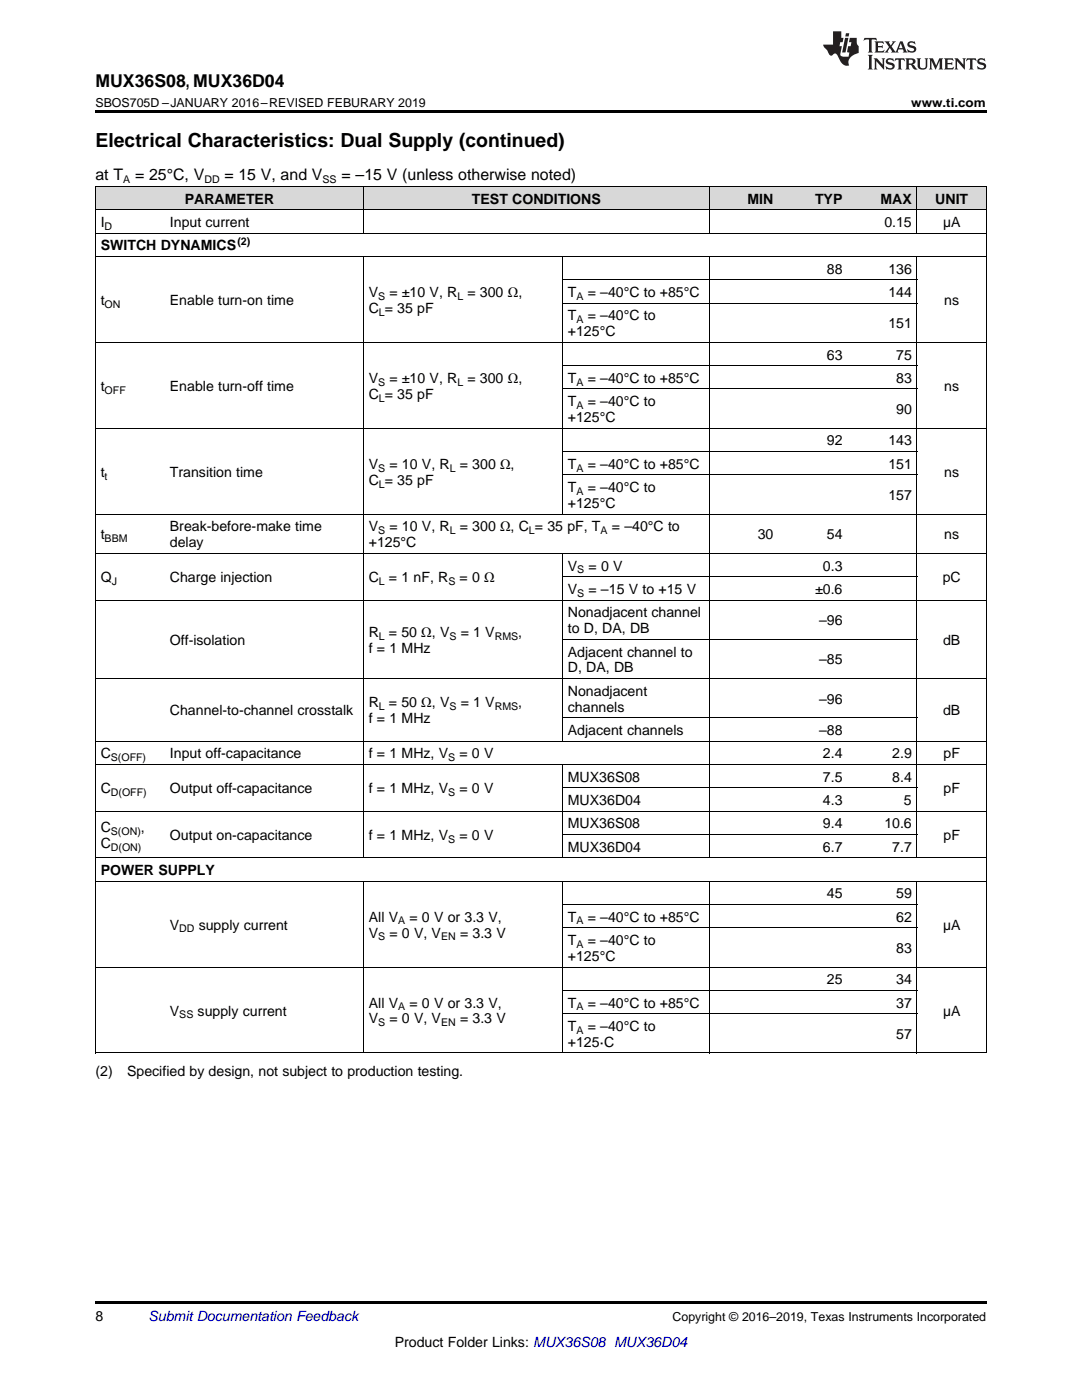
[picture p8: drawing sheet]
<svg xmlns="http://www.w3.org/2000/svg" width="216mm" height="279mm" viewBox="0 0 216 279" stroke-linecap="round" stroke-linejoin="round" font-family="sans-serif">
<defs><g id="words">
<text font-size="3.9" x="19" y="29.3">Electrical Characteristics: Dual Supply (continued)</text>
<text font-size="3.5" x="19" y="17.3">MUX36S08, MUX36D04</text>
<g font-size="3.2">
<text x="19" y="36">at T</text>
<text x="27" y="36">= 25°C, V</text>
<text x="44.8" y="36">= 15 V, and V</text>
<text x="68.1" y="36">= –15 V (unless otherwise noted)</text>
</g>
<g font-size="2.8">
<text x="36.9" y="40.6">PARAMETER</text>
<text x="94.2" y="40.6">TEST CONDITIONS</text>
<text x="149.2" y="40.6">MIN</text>
<text x="162.6" y="40.6">TYP</text>
<text x="175.7" y="40.6">MAX</text>
<text x="186.6" y="40.6">UNIT</text>
<text x="20.1" y="45.3">I</text>
<text x="33.9" y="45.3">Input current</text>
<text x="176.5" y="45.3">0.15</text>
<text x="188.2" y="45.3">µA</text>
<text x="20.1" y="50">SWITCH DYNAMICS</text>
<text x="73.6" y="59.3">V</text>
<text x="77.7" y="59.3">= ±10 V, R</text>
<text x="93.3" y="59.3">= 300 Ω,</text>
<text x="113.3" y="59.3">T</text>
<text x="117.3" y="59.3">= –40°C to +85°C</text>
<text x="165" y="54.6">88</text>
<text x="177.3" y="54.6">136</text>
<text x="177.3" y="59.3">144</text>
<text x="20.1" y="60.9">t</text>
<text x="33.9" y="60.9">Enable turn-on time</text>
<text x="73.6" y="62.4">C = 35 pF</text>
<text x="113.3" y="63.9">T</text>
<text x="117.3" y="63.9">= –40°C to</text>
<text x="177.3" y="65.5">151</text>
<text x="188.4" y="60.9">ns</text>
<text x="113.3" y="67.1">+125°C</text>
<text x="165" y="71.8">63</text>
<text x="178.8" y="71.8">75</text>
<text x="20.1" y="78">t</text>
<text x="33.9" y="78">Enable turn-off time</text>
<text x="73.6" y="76.4">V</text>
<text x="77.7" y="76.4">= ±10 V, R</text>
<text x="93.3" y="76.4">= 300 Ω,</text>
<text x="113.3" y="76.4">T</text>
<text x="117.3" y="76.4">= –40°C to +85°C</text>
<text x="178.8" y="76.4">83</text>
<text x="188.4" y="78">ns</text>
<text x="73.6" y="79.6">C = 35 pF</text>
<text x="113.3" y="81.1">T</text>
<text x="117.3" y="81.1">= –40°C to</text>
<text x="178.8" y="82.7">90</text>
<text x="113.3" y="84.2">+125°C</text>
<text x="165" y="88.9">92</text>
<text x="177.3" y="88.9">143</text>
<text x="20.1" y="95.1">t</text>
<text x="33.9" y="95.1">Transition time</text>
<text x="73.6" y="93.6">V</text>
<text x="77.7" y="93.6">= 10 V, R</text>
<text x="91.8" y="93.6">= 300 Ω,</text>
<text x="113.3" y="93.6">T</text>
<text x="117.3" y="93.6">= –40°C to +85°C</text>
<text x="177.3" y="93.6">151</text>
<text x="188.4" y="95.1">ns</text>
<text x="73.6" y="96.7">C = 35 pF</text>
<text x="113.3" y="98.2">T</text>
<text x="113.3" y="101.4">+125°C</text>
<text x="117.3" y="98.2">= –40°C to</text>
<text x="177.3" y="99.8">157</text>
<text x="20.1" y="107.6">t</text>
<text x="33.9" y="106">Break-before-make time</text>
<text x="73.6" y="106">V</text>
<text x="77.7" y="106">= 10 V, R</text>
<text x="91.8" y="106">= 300 Ω, C = 35 pF, T</text>
<text x="122.1" y="106">= –40°C to</text>
<text x="151.2" y="107.6">30</text>
<text x="165" y="107.6">54</text>
<text x="188.4" y="107.6">ns</text>
<text x="33.9" y="109.2">delay</text>
<text x="73.6" y="109.2">+125°C</text>
<text x="113.3" y="113.9">V</text>
<text x="117.4" y="113.9">= 0 V</text>
<text x="164.2" y="113.9">0.3</text>
<text x="20.1" y="116.2">Q</text>
<text x="33.9" y="116.2">Charge injection</text>
<text x="73.6" y="116.2">C</text>
<text x="77.6" y="116.2">= 1 nF, R</text>
<text x="91.7" y="116.2">= 0 Ω</text>
<text x="113.3" y="118.5">V</text>
<text x="117.4" y="118.5">= –15 V to +15 V</text>
<text x="162.7" y="118.5">±0.6</text>
<text x="188.1" y="116.2">pC</text>
<text x="113.3" y="123.2">Nonadjacent channel</text>
<text x="163.4" y="124.8">–96</text>
<text x="33.9" y="128.7">Off-isolation</text>
<text x="73.6" y="127.1">R</text>
<text x="73.6" y="130.3">f = 1 MHz</text>
<text x="77.6" y="127.1">= 50 Ω, V</text>
<text x="91.9" y="127.1">= 1 V</text>
<text x="103.4" y="127.1">,</text>
<text x="113.3" y="126.4">to D, DA, DB</text>
<text x="113.3" y="131">Adjacent channel to</text>
<text x="188.2" y="128.7">dB</text>
<text x="113.3" y="134.2">D, DA, DB</text>
<text x="163.4" y="132.6">–85</text>
<text x="33.9" y="142.8">Channel-to-channel crosstalk</text>
<text x="73.6" y="141.2">R</text>
<text x="77.6" y="141.2">= 50 Ω, V</text>
<text x="91.9" y="141.2">= 1 V</text>
<text x="103.4" y="141.2">,</text>
<text x="113.3" y="138.9">Nonadjacent</text>
<text x="113.3" y="142">channels</text>
<text x="163.4" y="140.4">–96</text>
<text x="188.2" y="142.8">dB</text>
<text x="73.6" y="144.4">f = 1 MHz</text>
<text x="113.3" y="146.7">Adjacent channels</text>
<text x="163.4" y="146.7">–88</text>
<text x="20.1" y="151.3">C</text>
<text x="33.9" y="151.3">Input off-capacitance</text>
<text x="73.6" y="151.3">f = 1 MHz, V</text>
<text x="91.7" y="151.3">= 0 V</text>
<text x="113.3" y="156">MUX36S08</text>
<text x="164.2" y="151.3">2.4</text>
<text x="164.2" y="156">7.5</text>
<text x="178" y="151.3">2.9</text>
<text x="178" y="156">8.4</text>
<text x="188.3" y="151.3">pF</text>
<text x="20.1" y="158.3">C</text>
<text x="33.9" y="158.3">Output off-capacitance</text>
<text x="73.6" y="158.3">f = 1 MHz, V</text>
<text x="91.7" y="158.3">= 0 V</text>
<text x="113.3" y="160.7">MUX36D04</text>
<text x="164.2" y="160.7">4.3</text>
<text x="180.4" y="160.7">5</text>
<text x="188.3" y="158.3">pF</text>
<text x="20.1" y="166.1">C</text>
<text x="28.1" y="166.1">,</text>
<text x="33.9" y="167.6">Output on-capacitance</text>
<text x="73.6" y="167.6">f = 1 MHz, V</text>
<text x="91.7" y="167.6">= 0 V</text>
<text x="113.3" y="165.3">MUX36S08</text>
<text x="164.2" y="165.3">9.4</text>
<text x="176.5" y="165.3">10.6</text>
<text x="188.3" y="167.6">pF</text>
<text x="20.1" y="169.2">C</text>
<text x="113.3" y="170">MUX36D04</text>
<text x="164.2" y="170">6.7</text>
<text x="178" y="170">7.7</text>
<text x="20.1" y="174.6">POWER SUPPLY</text>
<text x="165" y="179.3">45</text>
<text x="178.8" y="179.3">59</text>
<text x="33.9" y="185.5">V</text>
<text x="39.7" y="185.5">supply current</text>
<text x="73.6" y="183.9">All V</text>
<text x="81.7" y="183.9">= 0 V or 3.3 V,</text>
<text x="113.3" y="183.9">T</text>
<text x="117.3" y="183.9">= –40°C to +85°C</text>
<text x="178.8" y="183.9">62</text>
<text x="188.2" y="185.5">µA</text>
<text x="73.6" y="187.1">V</text>
<text x="77.7" y="187.1">= 0 V, V</text>
<text x="91.8" y="187.1">= 3.3 V</text>
<text x="113.3" y="188.6">T</text>
<text x="113.3" y="191.8">+125°C</text>
<text x="117.3" y="188.6">= –40°C to</text>
<text x="178.8" y="190.2">83</text>
<text x="165" y="196.4">25</text>
<text x="178.8" y="196.4">34</text>
<text x="33.9" y="202.7">V</text>
<text x="39.4" y="202.7">supply current</text>
<text x="73.6" y="201.1">All V</text>
<text x="81.7" y="201.1">= 0 V or 3.3 V,</text>
<text x="113.3" y="201.1">T</text>
<text x="117.3" y="201.1">= –40°C to +85°C</text>
<text x="178.8" y="201.1">37</text>
<text x="188.2" y="202.7">µA</text>
<text x="73.6" y="204.3">V</text>
<text x="77.7" y="204.3">= 0 V, V</text>
<text x="91.8" y="204.3">= 3.3 V</text>
<text x="113.3" y="205.7">T</text>
<text x="113.3" y="208.9">+125·C</text>
<text x="117.3" y="205.7">= –40°C to</text>
<text x="178.8" y="207.3">57</text>
<text x="19" y="214.8">(2)</text>
<text x="25.4" y="214.8">Specified by design, not subject to production testing.</text>
<text x="19" y="263.6">8</text>
<text x="78.8" y="268.9">Product Folder Links: MUX36S08 MUX36D04</text>
</g>
<text font-size="2.8" fill="#0000c8" x="29.6" y="263.6">Submit Documentation Feedback</text>
<g font-size="2.5">
<text x="19" y="21.4">SBOS705D –JANUARY 2016–REVISED FEBURARY 2019</text>
<text x="181.8" y="21.4">www.ti.com</text>
<text x="134.2" y="263.6">Copyright © 2016–2019, Texas Instruments Incorporated</text>
</g>
<g font-size="2.1">
<text x="24.6" y="36.6">A</text>
<text x="40.8" y="36.6">DD</text>
<text x="64.4" y="36.6">SS</text>
<text x="20.9" y="45.9">D</text>
<text x="47.4" y="48.8">(2)</text>
<text x="75.5" y="59.8">S</text>
<text x="91.3" y="59.8">L</text>
<text x="115" y="59.8">A</text>
<text x="20.9" y="61.4">ON</text>
<text x="75.6" y="63">L</text>
<text x="115" y="64.5">A</text>
<text x="75.5" y="77">S</text>
<text x="91.3" y="77">L</text>
<text x="115" y="77">A</text>
<text x="20.9" y="78.6">OFF</text>
<text x="75.6" y="80.2">L</text>
<text x="115" y="81.6">A</text>
<text x="20.9" y="95.7">t</text>
<text x="75.5" y="94.1">S</text>
<text x="89.7" y="94.1">L</text>
<text x="115" y="94.1">A</text>
<text x="75.6" y="97.3">L</text>
<text x="115" y="98.8">A</text>
<text x="75.5" y="106.6">S</text>
<text x="89.7" y="106.6">L</text>
<text x="105.6" y="106.6">L</text>
<text x="119.8" y="106.6">A</text>
<text x="20.9" y="108.2">BBM</text>
<text x="22.3" y="116.8">J</text>
<text x="75.6" y="116.8">L</text>
<text x="89.5" y="116.8">S</text>
<text x="115.2" y="114.4">S</text>
<text x="115.2" y="119.1">S</text>
<text x="75.6" y="127.7">L</text>
<text x="89.7" y="127.7">S</text>
<text x="98.7" y="127.7">RMS</text>
<text x="75.6" y="141.7">L</text>
<text x="89.7" y="141.7">S</text>
<text x="98.7" y="141.7">RMS</text>
<text x="22.1" y="151.9">S(OFF)</text>
<text x="89.4" y="151.9">S</text>
<text x="22.1" y="158.9">D(OFF)</text>
<text x="89.4" y="158.9">S</text>
<text x="22.1" y="166.6">S(ON)</text>
<text x="22.1" y="169.8">D(ON)</text>
<text x="89.4" y="168.2">S</text>
<text x="79.4" y="184.5">A</text>
<text x="115" y="184.5">A</text>
<text x="35.8" y="186.1">DD</text>
<text x="75.5" y="187.7">S</text>
<text x="88" y="187.7">EN</text>
<text x="115" y="189.2">A</text>
<text x="35.8" y="203.2">SS</text>
<text x="79.4" y="201.6">A</text>
<text x="115" y="201.6">A</text>
<text x="75.5" y="204.8">S</text>
<text x="88" y="204.8">EN</text>
<text x="115" y="206.3">A</text>
</g>
</g></defs>
<g fill="#d8d8d8">
<path d="M19 37.3h13.8v4.6h-13.8z"/>
<path d="M32.8 37.3h39.7v4.6h-39.7z"/>
<path d="M72.5 37.3h39.8v4.6h-39.8z"/>
<path d="M112.3 37.3h29.3v4.6h-29.3z"/>
<path d="M141.6 37.3h13.8v4.6h-13.8z"/>
<path d="M155.4 37.3h13.8v4.6h-13.8z"/>
<path d="M169.2 37.3h13.8v4.6h-13.8z"/>
<path d="M183 37.3h13.8v4.6h-13.8z"/>
</g>
<path d="M19 22h177.8v.5h-177.8zM19 259.7h177.8v.5h-177.8z" fill="#000"/>
<g fill="none" stroke="#000" stroke-width=".2">
<path d="M19 37.2h177.8M19.1 37.2v173M72.5 37.2v9.4M141.6 37.2v9.4M183 37.2v9.4M196.8 37.2v173M19 51.2h177.8M19 46.5h177.8M19 41.9h177.8M72.5 51.2v120M112.2 51.2v51.5M112.3 55.8h70.7"/>
<path d="M141.6 51.2v120M183 51.2v120M19 68.3h177.8M112.3 77.6h70.7M112.3 73h70.7M112.3 60.5h70.7M19 85.5h177.8M112.3 94.8h70.7M112.3 90.1h70.7M19 119.8h177.8M19 110.4h177.8M19 102.6h177.8"/>
<path d="M112.2 110.5v37.5M112.3 115.1h70.7M19 135.4h177.8M112.3 127.6h70.7M19 152.6h177.8M19 147.9h177.8M112.2 152.6v18.6M112.3 157.2h70.7M112.3 143.2h70.7M19 175.8h177.8M19 171.2h177.8M19 161.9h177.8"/>
<path d="M72.5 175.9v34.3M112.2 175.9v34.3M112.3 166.5h70.7M141.6 175.9v34.3M183 175.9v34.3M19 193h177.8M112.3 197.6h70.7M112.3 185.2h70.7M112.3 180.5h70.7M19 210.1h177.8M112.3 202.3h70.7"/>
</g>
<g fill="#231f20">
<path d="M172.5 7.6l-.1 .5 .4-.2h.6v.1v2.1l-.2 .4h.9l-.2-.4v-2.1l.1-.1h.5l.5 .2-.2-.5zM174.5 8.3l.2 .3v1.5l-.2 .4h1.8l.2-.6a1.04 1.04 0 0 1-1.3 .2v-.7h.6l.3 .2v-.6l-.3 .2h-.6v-.6l.8-.1 .4 .3-.2-.5zM176.5 8.3l.9 1.1-.9 1.1h.8l-.2-.2 .4-.7 .5 .7-.2 .2h1.5l-.2-.2 .2-.4h.9l.1 .4-.2 .2h1l-.3-.3-.7-1.9h-.5l-.9 2-.8-1 .9-1h-.8l.1 .3-.4 .5-.3-.6 .1-.2zM179.7 8.6l.4 1h-.7zM181.3 8.4a.63 .63 0 0 0-.2 .7 .63 .63 0 0 0 .6 .4l.6 .2 .1 .2a.75 .75 0 0 1-.7 .4 .75 .75 0 0 1-.6-.5l.1 .7 .1-.1a1.11 1.11 0 0 0 1.5-.6 1.13 1.13 0 0 0-1.2-.8l-.1-.4a1.04 1.04 0 0 1 1.2 .2l-.2-.5-.2 .1-.4-.2zM173.2 10.9l.2 .4v2.2l-.2 .4h1l-.3-.4v-2.2l.3-.4zM174.3 11.6l.3 .4v1.5l-.3 .4h.8l-.2-.4v-1.3l1.5 1.7v-1.9l.2-.4h-.7l.2 .4v.9l-1.1-1.3zM177 11.8a.62 .62 0 0 0-.2 .7 .62 .62 0 0 0 .6 .4l.6 .1 .1 .3a.76 .76 0 0 1-.7 .3 .76 .76 0 0 1-.7-.4l.2 .7 .1-.1a1.11 1.11 0 0 0 1.5-.6 1.13 1.13 0 0 0-1.2-.8l-.1-.4a1.04 1.04 0 0 1 1.2 .2l-.2-.6-.2 .1-.5-.1zM178.7 11.6l-.2 .6a.61 .61 0 0 1 .8-.3v1.6l-.2 .4h.9l-.2-.4v-1.6a.63 .63 0 0 1 .7 .3l-.1-.6zM180.6 11.6l.3 .4v1.5l-.3 .4h1l-.2-.2-.1-.8 .6 .2a.76 .76 0 0 0 1.2 .7l-1-1a.58 .58 0 0 0 .6-.5 .58 .58 0 0 0-.5-.6zM181.4 11.9h.1a.45 .45 0 0 1 .5 .1 .45 .45 0 0 1 .1 .5l-.8 .2zM182.9 11.6l.2 .2a2.17 2.17 0 0 0 .3 1.9 .99 .99 0 0 0 1.6-.6v-1.1l.2-.4h-.7l.2 .2a1.92 1.92 0 0 1-.2 1.8 .6 .6 0 0 1-.9-.5v-1.1l.2-.4zM185.4 11.6l.2 .4v1.5l-.2 .4h.7l-.2-.4v-1.4l.8 1.8 .8-1.8v1.4l-.2 .4h.9l-.2-.4v-1.5l.2-.4h-.8l-.6 1.5-.6-1.5zM188.4 11.6l.2 .4v1.5l-.2 .4h1.8l.1-.6a1.04 1.04 0 0 1-1.2 .1v-.6h.5l.4 .2v-.6l-.4 .2h-.5v-.7h.8l.3 .3-.1-.6zM190.5 11.6l.2 .4v1.5l-.2 .4h.7l-.2-.4v-1.3l1.5 1.7v-1.9l.2-.4h-.7l.2 .4v.9l-1.1-1.3zM192.9 11.6l-.1 .6a.61 .61 0 0 1 .7-.3l.1 1.6-.3 .4h1l-.3-.4 .1-1.6a.63 .63 0 0 1 .7 .3l-.1-.6zM195.2 11.8a.62 .62 0 0 0-.2 .7 .62 .62 0 0 0 .6 .4l.6 .1 .1 .3a.76 .76 0 0 1-.7 .3 .76 .76 0 0 1-.6-.4l.1 .7 .1-.1a1.11 1.11 0 0 0 1.6-.6 1.13 1.13 0 0 0-1.3-.8l-.1-.4a1.04 1.04 0 0 1 1.2 .2l-.1-.6-.2 .1-.5-.1z"/>
<path d="M166.2 6.3v2.6h-1.9v.4l.8 .9a.91 .91 0 0 0 1 .8 .56 .56 0 0 1 .5-.3 .56 .56 0 0 1 .5 .3l.4 .8a1.53 1.53 0 0 0 1.9 1.2 1.54 1.54 0 0 1 1-2.1l.9-.3v-1.4a1.52 1.52 0 0 1-.4-1.6h-1.3l-.2 .8h.5l-.2 .8h-.5l-.1 1v.2l.4 .1-.2 .8a1.93 1.93 0 0 1-1.6-.3l.3-1.8h-.5l.2-.8h.4l.2-.8h-.4v-1.3zM168.6 7.6l-.6 2.9h.7l.6-2.9zM168.8 6.6l-.1 .7h.6l.2-.7z"/>
</g>
<use href="#words"/>
</svg>
